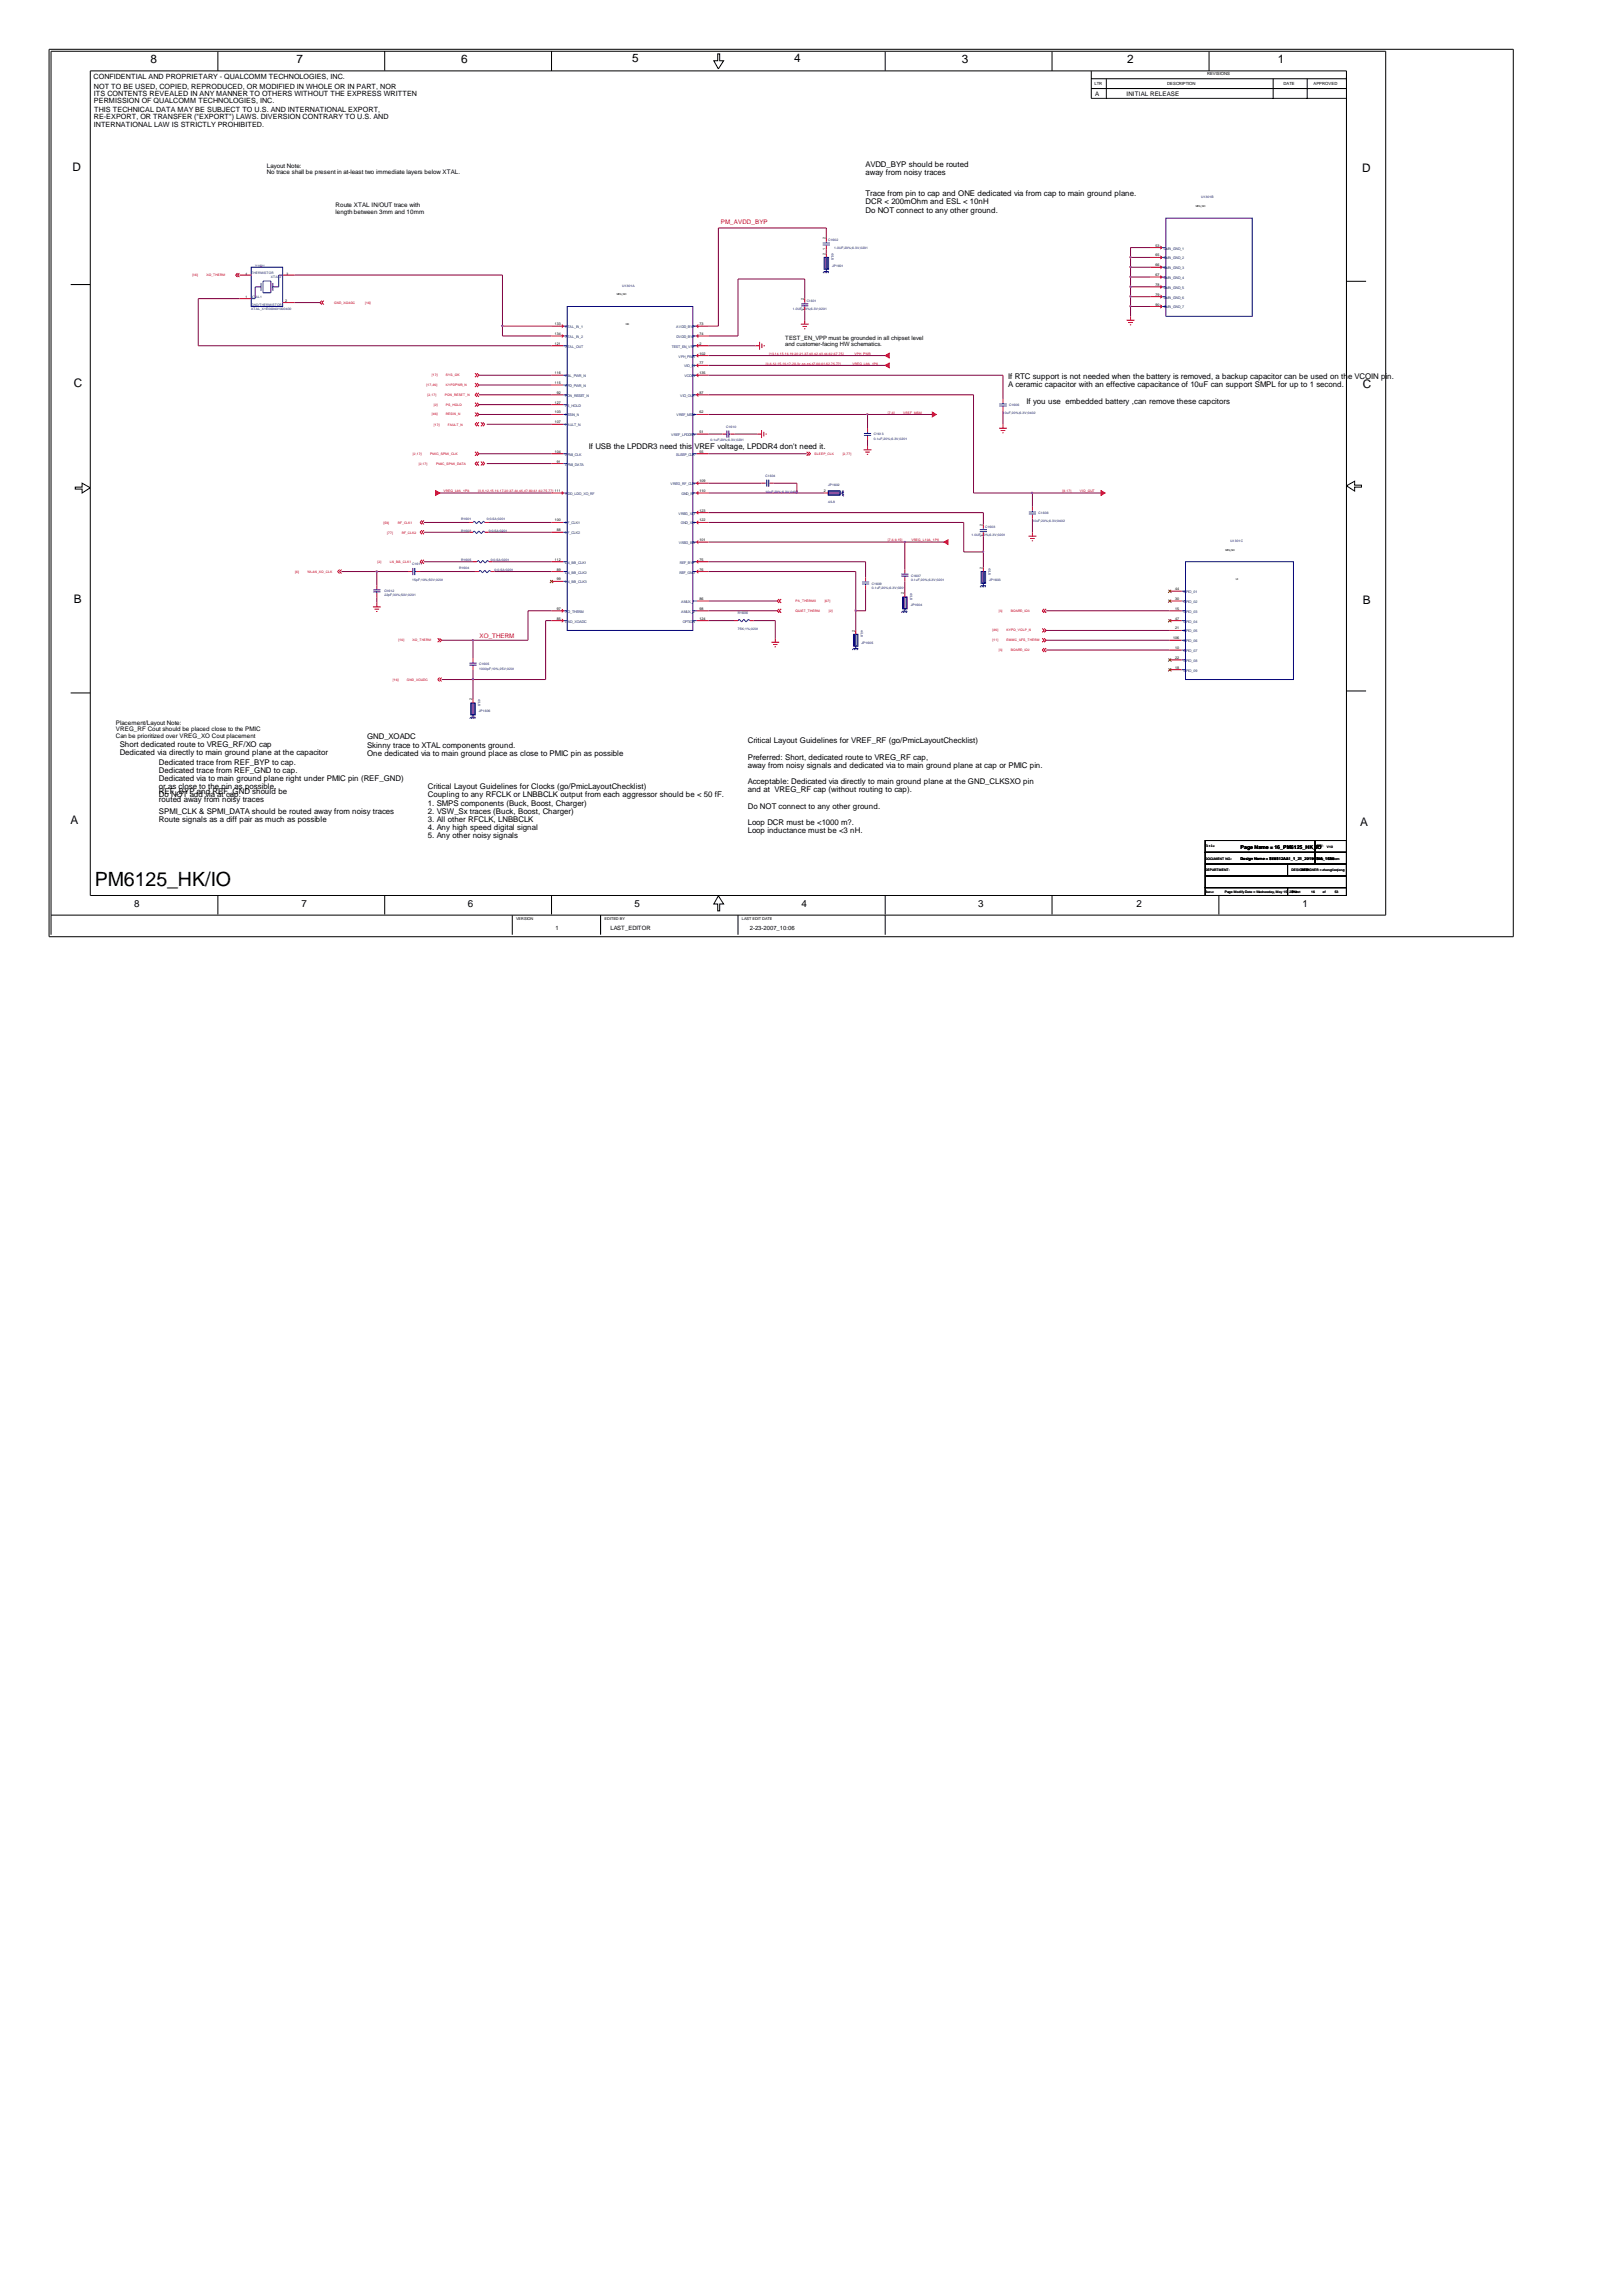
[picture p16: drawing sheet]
<svg xmlns="http://www.w3.org/2000/svg" width="210mm" height="297mm" viewBox="0 0 210 297" stroke-linecap="round" stroke-linejoin="round" font-family="sans-serif">
<defs><g id="words">
<text font-size="2.5" x="12.3" y="114.6">PM6125_HK/IO</text>
<g font-size="1.5">
<text x="19.5" y="8.2">8</text>
<text x="38.4" y="8.1">7</text>
<text x="59.7" y="8.2">6</text>
<text x="81.8" y="8">5</text>
<text x="102.8" y="8">4</text>
<text x="124.5" y="8.1">3</text>
<text x="145.9" y="8.2">2</text>
<text x="165.4" y="8.1">1</text>
<text x="9.4" y="22.1">D</text>
<text x="176.3" y="22.3">D</text>
<text x="9.6" y="50">C</text>
<text x="176.4" y="50.2">C</text>
<text x="9.6" y="78">B</text>
<text x="176.4" y="78.1">B</text>
<text x="9.1" y="106.7">A</text>
<text x="176" y="106.8">A</text>
</g>
<g font-size="1.3">
<text x="17.4" y="117.4">8</text>
<text x="39" y="117.4">7</text>
<text x="60.5" y="117.4">6</text>
<text x="82.1" y="117.4">5</text>
<text x="103.7" y="117.4">4</text>
<text x="126.6" y="117.4">3</text>
<text x="147.1" y="117.4">2</text>
<text x="168.6" y="117.4">1</text>
</g>
<g font-size="1">
<text x="112" y="21.6">AVDD_BYP should be routed</text>
<text x="112" y="22.6">away from noisy traces</text>
<text x="112" y="25.4">Trace from pin to cap and ONE dedicated via from cap to main ground plane.</text>
<text x="112" y="26.4">DCR &lt; 200mOhm and ESL &lt; 10nH</text>
<text x="112" y="27.5">Do NOT connect to any other ground.</text>
<text x="130.5" y="49">If RTC support is not needed when the battery is removed, a backup capacitor can be used on th</text>
<text x="130.5" y="50.1">A ceramic capacitor with an effective capacitance of 10uF can support SMPL for up to 1 second.</text>
<text x="132.8" y="52.2">If you use embedded battery ,can remove these capcitors</text>
<text x="174.5" y="49">e VCOIN pi</text>
<text x="179.5" y="49">n.</text>
<text x="76.2" y="58.1">If USB the LPDDR3 need this</text>
<text x="89.9" y="58.1">VREF voltage, LPDDR4 don't need it.</text>
<text x="47.5" y="95.7">GND_XOADC</text>
<text x="15.5" y="96.7">Short dedicated route to VREG_RF/XO cap</text>
<text x="15.5" y="97.7">Dedicated via directly to main ground plane at the capacitor</text>
<text x="20.6" y="98.9">Dedicated trace from REF_BYP to cap.</text>
<text x="20.6" y="100">Dedicated trace from REF_GND to cap.</text>
<text x="20.6" y="101">Dedicated via to main ground plane right under PMIC pin (REF_GND)</text>
<text x="47.5" y="96.7">Skinny trace to XTAL components ground.</text>
<text x="47.5" y="97.8">One dedicated via to main ground place as close to PMIC pin as possible</text>
<text x="96.8" y="96.2">Critical Layout Guidelines for VREF_RF (go/PmicLayoutChecklist)</text>
<text x="96.8" y="98.3">Preferred: Short, dedicated route to VREG_RF cap,</text>
<text x="96.8" y="99.3">away from noisy signals and dedicated via to main ground plane at cap or PMIC pin.</text>
<text x="96.8" y="101.5">Acceptable: Dedicated via directly to main ground plane at the GND_CLKSXO pin</text>
<text x="20.6" y="105.3">SPMI_CLK &amp; SPMI_DATA should be routed away from noisy traces</text>
<text x="20.6" y="106.3">Route signals as a diff pair as much as possible</text>
<text x="20.6" y="102.7">REF_BYP and REF_GND should be</text>
<text x="20.6" y="103.8">routed away from noisy traces</text>
<text x="20.6" y="102.1">or as close to the pin as possible.</text>
<text x="20.6" y="103.2">Do NOT add via at cap.</text>
<text x="55.4" y="102.1">Critical Layout Guidelines for Clocks (go/PmicLayoutChecklist)</text>
<text x="55.4" y="103.2">Coupling to any RFCLK or LNBBCLK output from each aggressor should be &lt; 50 fF.</text>
<text x="55.4" y="104.2">1. SMPS components (Buck, Boost, Charger)</text>
<text x="55.4" y="105.3">2. VSW_Sx traces (Buck, Boost, Charger)</text>
<text x="55.4" y="106.3">3. All other RFCLK, LNBBCLK</text>
<text x="55.4" y="107.4">4. Any high speed digital signal</text>
<text x="96.8" y="102.5">and at VREG_RF cap (without routing to cap).</text>
<text x="96.8" y="104.6">Do NOT connect to any other ground.</text>
<text x="96.8" y="106.8">Loop DCR must be &lt;1000 m?.</text>
<text x="96.8" y="107.8">Loop inductance must be &lt;3 nH.</text>
<text x="55.4" y="108.4">5. Any other noisy signals</text>
</g>
<g font-size=".9">
<text x="12.1" y="10.3">CONFIDENTIAL AND PROPRIETARY - QUALCOMM TECHNOLOGIES, INC.</text>
<text x="12.1" y="11.5">NOT TO BE USED, COPIED, REPRODUCED, OR MODIFIED IN WHOLE OR IN PART, NOR</text>
<text x="12.1" y="15.4">RE-EXPORT, OR TRANSFER (&quot;EXPORT&quot;) LAWS. DIVERSION CONTRARY TO U.S. AND</text>
<text x="12.1" y="16.4">INTERNATIONAL LAW IS STRICTLY PROHIBITED.</text>
<text x="12.1" y="12.4">ITS CONTENTS REVEALED IN ANY MANNER TO OTHERS WITHOUT THE EXPRESS WRITTEN</text>
<text x="12.1" y="13.3">PERMISSION OF QUALCOMM TECHNOLOGIES, INC.</text>
<text x="12.2" y="14.5">THIS TECHNICAL DATA MAY BE SUBJECT TO U.S. AND INTERNATIONAL EXPORT,</text>
</g>
<g font-size=".8">
<text x="141.7" y="12.5">A</text>
<text x="145.8" y="12.5">INITIAL RELEASE</text>
<text x="34.5" y="21.7">Layout Note:</text>
<text x="34.5" y="22.5">No trace shall be present in at-least two immediate layers below XTAL.</text>
<text x="43.4" y="26.8">Route XTAL IN/OUT trace with</text>
<text x="43.4" y="27.6">length between 3mm and 10mm</text>
<text x="101.6" y="43.9">TEST_EN_VPP must be grounded in all chipset level</text>
<text x="101.6" y="44.7">and customer-facing HW schematics.</text>
<text x="15" y="93.8">Placement/Layout Note:</text>
<text x="15" y="94.6">VREG_RF Cout should be placed close to the PMIC</text>
<text x="15" y="95.4">Can be prioritized over VREG_XO Cout placement</text>
<text x="71.9" y="120.3">1</text>
<text x="79" y="120.3">LAST_EDITOR</text>
<text x="97" y="120.3">2-23-2007_10:06</text>
</g>
<g font-size=".8" fill="#f00">
<text x="93.3" y="28.9">PM_AVDD_BYP</text>
<text x="62.1" y="82.5">XO_THERM</text>
</g>
<text font-size=".7" x="160.5" y="109.9">Page Name = 16_PM6125_HK_IO</text>
<g font-size=".6">
<text x="141.6" y="11">LTR</text>
<text x="151" y="11">DESCRIPTION</text>
<text x="156.2" y="9.8">REVISIONS</text>
<text x="166.1" y="11">DATE</text>
<text x="170" y="11">APPROVED</text>
</g>
<g font-size=".5">
<text x="106.8" y="33" transform="rotate(-90 106.8 33)">2</text>
<text x="106.8" y="32.4" transform="rotate(-90 106.8 32.4)">1</text>
<text x="106.8" y="30.9" transform="rotate(-90 106.8 30.9)">2</text>
<text x="149.5" y="31.9">53</text>
<text x="149.5" y="33.2">65</text>
<text x="149.5" y="34.4">66</text>
<text x="149.5" y="35.7">67</text>
<text x="36.9" y="39">2</text>
<text x="104" y="40.2" transform="rotate(-90 104 40.2)">1</text>
<text x="104" y="38.8" transform="rotate(-90 104 38.8)">2</text>
<text x="149.5" y="37">78</text>
<text x="149.5" y="38.3">79</text>
<text x="149.5" y="39.5">90</text>
<text x="71.8" y="44.6">121</text>
<text x="71.8" y="42.1">133</text>
<text x="71.8" y="43.3">134</text>
<text x="90.5" y="44.6">2</text>
<text x="90.5" y="42.1">73</text>
<text x="90.5" y="43.3">74</text>
<text x="90.5" y="47.1">77</text>
<text x="90.5" y="45.9">102</text>
<text x="71.8" y="53.5">103</text>
<text x="71.8" y="49.7">115</text>
<text x="71.8" y="48.4">116</text>
<text x="71.8" y="52.2">127</text>
<text x="72.1" y="51">92</text>
<text x="90.5" y="53.5">62</text>
<text x="90.5" y="51">87</text>
<text x="90.5" y="48.4">135</text>
<text x="71.8" y="58.6">104</text>
<text x="71.8" y="54.8">107</text>
<text x="72.1" y="59.8">91</text>
<text x="90.5" y="56">51</text>
<text x="90.5" y="58.6">55</text>
<text x="90.5" y="62.4">109</text>
<text x="90.5" y="63.7">110</text>
<text x="106.6" y="63.7">2</text>
<text x="71.8" y="67.5">100</text>
<text x="72.1" y="68.7">88</text>
<text x="90.5" y="70">101</text>
<text x="90.5" y="67.5">122</text>
<text x="90.5" y="66.2">123</text>
<text x="127.1" y="69.5" transform="rotate(-90 127.1 69.5)">1</text>
<text x="127.1" y="68" transform="rotate(-90 127.1 68)">2</text>
<text x="71.8" y="72.5">112</text>
<text x="72.1" y="73.8">89</text>
<text x="72.1" y="75.1">99</text>
<text x="90.5" y="72.5">75</text>
<text x="90.5" y="73.8">76</text>
<text x="90.5" y="77.6">86</text>
<text x="117" y="76.9" transform="rotate(-90 117 76.9)">2</text>
<text x="127.1" y="73.6" transform="rotate(-90 127.1 73.6)">2</text>
<text x="152.1" y="77.6">30</text>
<text x="152.1" y="76.4">44</text>
<text x="72.1" y="80.2">85</text>
<text x="72.1" y="78.9">97</text>
<text x="90.5" y="78.9">98</text>
<text x="90.5" y="80.2">124</text>
<text x="110.6" y="81.7" transform="rotate(-90 110.6 81.7)">2</text>
<text x="151.8" y="82.7">106</text>
<text x="152.1" y="84">10</text>
<text x="152.1" y="78.9">15</text>
<text x="152.1" y="81.4">21</text>
<text x="152.1" y="80.2">47</text>
<text x="152.1" y="86.5">18</text>
<text x="152.1" y="85.2">22</text>
<text x="61.1" y="90.6" transform="rotate(-90 61.1 90.6)">2</text>
<text x="160.5" y="111.3">Design Name = S88512AA1_1_21_20190515_1605</text>
<text x="66.8" y="119">VERSION</text>
<text x="78.2" y="119">EDITED BY</text>
<text x="96" y="119">LAST EDIT DATE</text>
</g>
<g font-size=".5" fill="#004080">
<text x="150.6" y="32.3">C</text>
<text x="150.6" y="33.6">C</text>
<text x="150.6" y="34.8">C</text>
<text x="150.9" y="32.3">MN_GND_1</text>
<text x="150.9" y="33.6">MN_GND_2</text>
<text x="150.9" y="34.8">MN_GND_3</text>
<text x="150.6" y="36.1">C</text>
<text x="150.6" y="37.4">C</text>
<text x="150.6" y="38.6">C</text>
<text x="150.6" y="39.9">C</text>
<text x="150.9" y="36.1">MN_GND_4</text>
<text x="150.9" y="37.4">MN_GND_5</text>
<text x="150.9" y="38.6">MN_GND_6</text>
<text x="150.9" y="39.9">MN_GND_7</text>
<text x="73.2" y="45">X</text>
<text x="73.2" y="42.4">X</text>
<text x="73.2" y="43.7">X</text>
<text x="73.4" y="45">TAL_OUT</text>
<text x="73.4" y="42.4">TAL_IN_1</text>
<text x="73.4" y="43.7">TAL_IN_2</text>
<text x="87" y="45">TEST_EN_VPP</text>
<text x="87.5" y="42.4">AVDD_BYP</text>
<text x="87.5" y="43.7">DVDD_BYP</text>
<text x="87.8" y="46.3">VPH_PWR</text>
<text x="88.5" y="47.5">VIO_IN</text>
<text x="73.2" y="51.3">P</text>
<text x="73.2" y="53.9">R</text>
<text x="73.2" y="50.1">K</text>
<text x="73.2" y="48.8">C</text>
<text x="73.2" y="52.6">P</text>
<text x="73.4" y="51.3">ON_RESET_N</text>
<text x="73.4" y="52.6">S_HOLD</text>
<text x="73.4" y="53.9">ESIN_N</text>
<text x="73.4" y="50.1">PD_PWR_N</text>
<text x="73.4" y="48.8">BL_PWR_N</text>
<text x="87.5" y="53.9">VREF_MSM</text>
<text x="88" y="51.3">VIO_OUT</text>
<text x="88.6" y="48.8">VCOIN</text>
<text x="73.2" y="59">S</text>
<text x="73.2" y="55.1">F</text>
<text x="73.4" y="55.1">AULT_N</text>
<text x="73.4" y="59">PMI_CLK</text>
<text x="86.9" y="56.4">VREF_LPDDR3</text>
<text x="87.5" y="59">SLEEP_CLK</text>
<text x="73.2" y="60.2">S</text>
<text x="73.2" y="64">V</text>
<text x="73.4" y="60.2">PMI_DATA</text>
<text x="73.5" y="64">DD_LDO_XO_RF</text>
<text x="86.8" y="62.8">VREG_RF_CLK</text>
<text x="88.2" y="64">GND_RF</text>
<text x="73.2" y="69.1">R</text>
<text x="73.2" y="67.8">R</text>
<text x="73.4" y="69.1">F_CLK2</text>
<text x="73.4" y="67.8">F_CLK1</text>
<text x="87.8" y="66.6">VREG_XO</text>
<text x="87.8" y="70.4">VREG_BB</text>
<text x="88.1" y="67.8">GND_XO</text>
<text x="73.2" y="74.2">L</text>
<text x="73.2" y="75.5">L</text>
<text x="73.2" y="72.9">L</text>
<text x="73.4" y="74.2">N_BB_CLK2</text>
<text x="73.4" y="75.5">N_BB_CLK3</text>
<text x="73.4" y="72.9">N_BB_CLK1</text>
<text x="87.9" y="74.2">REF_GND</text>
<text x="88" y="72.9">REF_BYP</text>
<text x="153.2" y="76.7">G</text>
<text x="153.5" y="76.7">PIO_01</text>
<text x="73.2" y="80.5">G</text>
<text x="73.2" y="79.3">X</text>
<text x="73.4" y="79.3">O_THERM</text>
<text x="73.5" y="80.5">ND_XOADC</text>
<text x="88.1" y="78">AMUX_1</text>
<text x="88.1" y="79.3">AMUX_2</text>
<text x="88.3" y="80.5">OPTION</text>
<text x="153.2" y="79.3">G</text>
<text x="153.2" y="81.8">G</text>
<text x="153.2" y="78">G</text>
<text x="153.2" y="80.5">G</text>
<text x="153.2" y="83.1">G</text>
<text x="153.5" y="79.3">PIO_03</text>
<text x="153.5" y="81.8">PIO_05</text>
<text x="153.5" y="78">PIO_02</text>
<text x="153.5" y="80.5">PIO_04</text>
<text x="153.5" y="83.1">PIO_06</text>
<text x="153.2" y="84.4">G</text>
<text x="153.2" y="86.9">G</text>
<text x="153.2" y="85.6">G</text>
<text x="153.5" y="84.4">PIO_07</text>
<text x="153.5" y="86.9">PIO_09</text>
<text x="153.5" y="85.6">PIO_08</text>
</g>
<g font-size=".4" fill="#000080">
<text x="155.4" y="25.6">U1301B</text>
<text x="33" y="34.5">Y1601</text>
<text x="107.2" y="31.2">C1602</text>
<text x="107.6" y="32.8" transform="rotate(90 107.6 32.8)">4/L8</text>
<text x="107.7" y="34.5">JP1601</text>
<text x="107.9" y="32.2">1.0UF;20%;6.3V;0201</text>
<text x="32.5" y="40.1">XTAL_X1E000401000400</text>
<text x="80.5" y="37.1">U1301A</text>
<text x="102.6" y="40.1">1.0UF;20%;6.3V;0201</text>
<text x="104.4" y="39.1">C1601</text>
<text x="129.8" y="53.5">10uF;20%;6.3V;0402</text>
<text x="130.6" y="52.5">C1606</text>
<text x="91.9" y="57.1">0.1uF;20%;6.3V;0201</text>
<text x="94" y="55.3">C1610</text>
<text x="113.1" y="56.3">C1613</text>
<text x="113.1" y="56.9">0.1uF;20%;6.3V;0201</text>
<text x="99.1" y="61.7">C1604</text>
<text x="99.1" y="63.7">10uF;20%;6.3V;0402</text>
<text x="107.2" y="62.9">JP1602</text>
<text x="107.2" y="65">4/L8</text>
<text x="59.7" y="67.3">R1601</text>
<text x="59.7" y="68.8">R1603</text>
<text x="63" y="67.3">0;0.5A;0201</text>
<text x="63.2" y="68.8">0;0.5A;0201</text>
<text x="125.7" y="69.3">1.0UF;20%;6.3V;0201</text>
<text x="127.5" y="68.3">C1603</text>
<text x="133.6" y="67.5">10uF;20%;6.3V;0402</text>
<text x="134.4" y="66.5">C1608</text>
<text x="159.3" y="70.1">U1301C</text>
<text x="49.7" y="76.7">C1612</text>
<text x="49.7" y="77.1">22pF;30%;50V;0201</text>
<text x="53.3" y="73.1">C1611</text>
<text x="53.3" y="75.2">15pF;10%;50V;0201</text>
<text x="59.4" y="73.6">R1604</text>
<text x="59.7" y="72.6">R1605</text>
<text x="63.5" y="72.6">0;0.5A;0201</text>
<text x="64" y="73.9">0;0.5A;0201</text>
<text x="112.8" y="75.6">C1609</text>
<text x="112.8" y="76.2">0.1uF;20%;6.3V;0201</text>
<text x="117.8" y="76.7" transform="rotate(90 117.8 76.7)">4/L8</text>
<text x="117.9" y="74.6">C1607</text>
<text x="117.9" y="75.2">0.1uF;20%;6.3V;0201</text>
<text x="127.9" y="73.4" transform="rotate(90 127.9 73.4)">4/L8</text>
<text x="128" y="75.1">JP1603</text>
<text x="95.5" y="79.4">R1606</text>
<text x="95.5" y="81.5">75K;1%;0201</text>
<text x="111.4" y="81.6" transform="rotate(90 111.4 81.6)">4/L8</text>
<text x="111.5" y="83.3">JP1605</text>
<text x="117.9" y="78.4">JP1604</text>
<text x="62" y="86">C1605</text>
<text x="62" y="86.6">1000pF;10%;25V;0201</text>
<text x="61.9" y="90.5" transform="rotate(90 61.9 90.5)">4/L8</text>
<text x="62" y="92.1">JP1606</text>
</g>
<g font-size=".4" fill="#f00">
<text x="24.9" y="35.7">[16]</text>
<text x="26.7" y="35.7">XO_THERM</text>
<text x="43.3" y="39.3">GND_XOADC</text>
<text x="47.2" y="39.3">[16]</text>
<text x="99.1" y="47.2">[3,8,12,15,16,17,20,37,44,45,47,60,61,62,75,77]</text>
<text x="99.5" y="45.9">[13,14,15,18,19,20,21,37,40,42,43,44,62,67,75]</text>
<text x="110.3" y="47.2">VREG_L9A_1P8</text>
<text x="110.6" y="45.9">VPH_PWR</text>
<text x="55.2" y="49.9">[17,46]</text>
<text x="55.3" y="51.3">[2,17]</text>
<text x="55.9" y="48.7">[17]</text>
<text x="55.9" y="53.7">[46]</text>
<text x="56.1" y="52.5">[2]</text>
<text x="57.6" y="51.3">PON_RESET_N</text>
<text x="57.7" y="48.7">SYS_OK</text>
<text x="57.7" y="49.9">KYPDPWR_N</text>
<text x="57.7" y="52.5">PS_HOLD</text>
<text x="57.7" y="53.7">RESIN_N</text>
<text x="114.9" y="53.5">[7,8]</text>
<text x="116.9" y="53.5">VREF_MSM</text>
<text x="53.4" y="58.8">[2,17]</text>
<text x="55.7" y="58.8">PMIC_SPMI_CLK</text>
<text x="56.1" y="55.1">[17]</text>
<text x="58" y="55.1">FAULT_N</text>
<text x="105.4" y="58.9">SLEEP_CLK</text>
<text x="109.1" y="58.9">[2,77]</text>
<text x="54.2" y="60.2">[2,17]</text>
<text x="56.4" y="60.2">PMIC_SPMI_DATA</text>
<text x="57.4" y="63.7">VREG_L9A_1P8</text>
<text x="61.9" y="63.7">[3,8,12,15,16,17,20,37,44,45,47,60,61,62,75,77] 111</text>
<text x="137.5" y="63.7">[8,17]</text>
<text x="139.7" y="63.7">VIO_OUT</text>
<text x="49.6" y="67.8">[58]</text>
<text x="50.1" y="69.1">[77]</text>
<text x="51.5" y="67.8">RF_CLK1</text>
<text x="52" y="69.1">RF_CLK2</text>
<text x="114.9" y="70">[7,8,9,15]</text>
<text x="117.9" y="70">VREG_L10A_1P8</text>
<text x="38.2" y="74.2">[6]</text>
<text x="39.8" y="74.2">WLAN_XO_CLK</text>
<text x="48.9" y="72.9">[2]</text>
<text x="50.5" y="72.9">LN_BB_CLK1</text>
<text x="103" y="77.9">PA_THERM0</text>
<text x="106.7" y="77.9">[67]</text>
<text x="51.6" y="83">[16]</text>
<text x="53.4" y="83">XO_THERM</text>
<text x="103" y="79.1">QUIET_THERM</text>
<text x="107.3" y="79.1">[2]</text>
<text x="128.4" y="81.7">[46]</text>
<text x="128.4" y="83">[11]</text>
<text x="129.2" y="79.1">[3]</text>
<text x="130.3" y="81.7">KYPD_VOLP_N</text>
<text x="130.3" y="83">EMMC_UFS_THERM</text>
<text x="130.8" y="79.1">BOARD_ID3</text>
<text x="50.8" y="88">[16]</text>
<text x="52.7" y="88">GND_XOADC</text>
<text x="129.2" y="84.2">[3]</text>
<text x="130.8" y="84.2">BOARD_ID2</text>
</g>
<g font-size=".4">
<text x="31.7" y="35.5">4</text>
<text x="37.1" y="35.5">3</text>
<text x="31.7" y="38.6">1</text>
<text x="156" y="109.6">Title</text>
<text x="156" y="111.2">DOCUMENT NO.:</text>
<text x="156" y="112.7">DEPARTMENT:</text>
<text x="167.1" y="112.7">DESIGDESIGNER = zhanglieqiang</text>
<text x="168.5" y="112.7">NER:</text>
<text x="170.4" y="111.2">Size</text>
<text x="170.4" y="109.6">REV:</text>
<text x="171.7" y="109.7">V10</text>
<text x="171.9" y="111.2">Custom</text>
<text x="156" y="115.5">Date:</text>
<text x="158.5" y="115.6">Page Modify Date = Wednesday, May 15, 2019</text>
<text x="167.1" y="115.6">Sheet</text>
<text x="169.7" y="115.6">16</text>
<text x="171.2" y="115.6">of</text>
<text x="172.7" y="115.6">53</text>
</g>
<g font-size=".4" fill="#004080">
<text x="32.5" y="35.5">THERMISTOR</text>
<text x="32.5" y="39.6">GND/THERMISTOR</text>
<text x="32.5" y="38.6">XTAL1</text>
<text x="35.1" y="36">XTAL2</text>
</g>
<g font-size=".3">
<text x="154.8" y="26.8">MFG_NO</text>
<text x="79.8" y="38.2">MFG_NO</text>
<text x="81" y="42">HK</text>
<text x="158.6" y="71.2">MFG_NO</text>
<text x="159.9" y="75">UI</text>
</g>
</g></defs>
<g fill="none" stroke="#000" stroke-width=".13">
<path d="M6.3 6.4h189.5v114.8h-189.5zM11.7 9.2h162.5v106.7h-162.5zM28.2 6.6v2.6M49.8 6.6v2.6M71.4 6.6v2.6M92.9 7h.2v.9h.5l-.6 1-.6-1h.5zM114.6 6.6v2.6M136.1 6.6v2.6M141.2 9.2v3.5h33M141.2 11.5h33M141.2 10.2h33M143.2 10.2v2.5"/>
<path d="M156.5 6.6v2.6M164.8 10.2v2.5M169.2 10.2v2.5M9.1 36.8h2.6M174.2 36.4h2.6M9.7 63h.9v-.5l1.1 .6-1.1 .7v-.5h-.9zM174.2 62.9l1.1-.6v.5h.9v.2h-.9v.5zM9.1 89.6h2.6M174.2 89.4h2.6M6.6 118.4h172.7v-111.8h-172.7v114.3M28.2 115.9v2.4M49.8 115.9v2.4"/>
<path d="M66.3 118.4v2.5M71.4 115.9v2.4M77.7 118.4v2.5M93 115.9l.6 1.1h-.5v.8h-.2v-.8h-.5zM95.5 118.4v2.5M114.6 115.9v2.4M114.6 118.4v2.5M136.1 115.9v2.4M156 108.7h14.2v1.6h-14.2zM156 110.3h14.2v1.5h-14.2zM156 114.8h10.6v1.1h-10.6zM156 113.3h18.2v1.5h-18.2z"/>
<path d="M156 111.8h18.2v1.5h-18.2zM157.7 115.9v2.4M166.6 114.8h7.6v1.1h-7.6zM166.6 111.8h7.6v1.5h-7.6zM170.2 108.7h4v1.6h-4zM170.2 110.3h4v1.5h-4z"/>
</g>
<g fill="none" stroke="#f00" stroke-width=".13">
<path d="M30.7 35.3l-.2 .3 .2 .2M31 35.3l-.3 .3 .3 .2M31 35.6h1.5M31 38.6h1.5M36.6 35.6h1.5M36.6 39.1h1.5M41.7 38.9l-.3 .2 .3 .3M41.9 38.9l-.2 .2 .2 .3M104.1 38.6v.5M104.1 39.7v.5M106.9 30.8v.5M106.9 31.8v.5"/>
<path d="M106.9 32.8v.5M148.8 32h1.6M148.8 33.3h1.6M148.8 34.6h1.6M148.8 35.8h1.6M148.8 37.1h1.6M148.8 38.4h1.6M148.8 39.7h1.6M61.5 48.3l.2 .2-.2 .3M61.5 49.6l.2 .2-.2 .3M61.5 52.1l.2 .3-.2 .2M61.5 53.4l.2 .2-.2 .3"/>
<path d="M61.5 58.4l.2 .3-.2 .3M61.7 50.8l-.2 .3 .2 .2M61.7 54.6l-.2 .3 .2 .2M61.7 48.3l.3 .2-.3 .3M61.7 49.6l.3 .2-.3 .3M61.7 52.1l.3 .3-.3 .2M61.7 53.4l.3 .2-.3 .3M61.7 58.4l.3 .3-.3 .3M61.7 59.7l-.2 .3 .2 .2M62 50.8l-.3 .3 .3 .2M62 54.6l-.3 .3 .3 .2M62 59.7l-.3 .3 .3 .2"/>
<path d="M62.2 54.6l.3 .3-.3 .2M62.2 59.7l.3 .3-.3 .2M62.5 54.6l.2 .3-.2 .2M62.5 59.7l.2 .3-.2 .2M71.4 44.7h1.5M71.4 58.7h1.5M71.4 53.6h1.5M71.4 42.2h1.5M71.4 43.5h1.5M71.4 51.1h1.5M71.4 60h1.5M71.4 54.9h1.5"/>
<path d="M71.4 49.8h1.5M71.4 48.5h1.5M71.4 52.4h1.5M90.2 44.7h1.5M90.2 56.2h1.5M90.2 58.7h1.5M90.2 53.6h1.5M90.2 42.2h1.5M90.2 43.5h1.5M90.2 47.3h1.5M90.2 51.1h1.5M90.2 46h1.5"/>
<path d="M90.2 48.5h1.5M93.5 56.2h.5M94.5 56.2h.5M97.8 44.7h.5M98 56.2h.6M98.3 44.2v1M98.6 55.7v1M98.6 44.4v.6M98.8 55.9v.6M98.9 44.6v.2M99.1 56.1v.1M103.6 41.9h1"/>
<path d="M103.8 42.2h.6M104.1 42.5h.1M104.1 41.4v.5M104.4 58.4l.2 .3-.2 .3M104.6 58.4l.3 .3-.3 .3M111.8 58.2h1M112 58.5h.6M112.2 58.8h.2M112.3 55.4v.5M112.3 56.4v.5M112.3 57.7v.5M129.3 55.4h1"/>
<path d="M129.5 55.7h.6M129.7 56h.2M129.8 51.6v.5M129.8 52.6v.5M129.8 54.9v.5M145.8 41.4h1M146 41.7h.6M146.2 42h.2M146.3 40.9v.5M43.9 73.7l-.2 .2 .2 .3M44.2 73.7l-.3 .2 .3 .3M48.3 78.5h1"/>
<path d="M48.5 78.8h.6M48.7 79.1h.2M48.8 75.7v.5M48.8 76.7v.5M48.8 78v.5M52.8 73.9h.5M53.8 73.9h.6M54.6 72.4l-.2 .3 .2 .2M54.6 67.3l-.2 .3 .2 .2M54.6 68.6l-.2 .3 .2 .2M54.9 72.4l-.3 .3 .3 .2M54.9 67.3l-.3 .3 .3 .2"/>
<path d="M54.9 68.6l-.3 .3 .3 .2M60.7 67.6h.5M60.7 68.9h.5M61.2 72.7h.5M61.5 73.9h.5M62.7 67.6h.5M62.7 68.9h.5M63.2 72.7h.6M63.5 73.9h.5M71.4 67.6h1.5M71.4 63.8h1.5M71.4 72.7h1.5"/>
<path d="M71.4 73.9h1.5M71.4 68.9h1.5M71.4 79h1.5M71.4 75.2h1.5M90.2 67.6h1.5M90.2 63.8h1.5M90.2 72.7h1.5M90.2 62.5h1.5M90.2 73.9h1.5M90.2 77.8h1.5M90.2 79h1.5M90.2 70.1h1.5"/>
<path d="M90.2 66.3h1.5M98.6 62.5h.5M99.6 62.5h.5M100.8 77.5l-.2 .3 .2 .2M100.8 78.8l-.2 .2 .2 .3M101.1 77.5l-.3 .3 .3 .2M101.1 78.8l-.3 .2 .3 .3M106.7 63.8h.5M112 74.7v.5M112 75.7v.5M117.1 73.7v.5M117.1 74.7v.5"/>
<path d="M117.1 76.7v.5M127.3 67.8v.6M127.3 68.9v.5M127.3 73.4v.5M133.1 69.4h1M133.3 69.7h.6M133.5 70h.2M133.6 65.6v.5M133.6 66.6v.5M133.6 68.9v.5M135.1 78.8l-.2 .2 .2 .3M135.4 78.8l-.3 .2 .3 .3"/>
<path d="M151.4 77.8h1.5M151.4 79h1.5M151.4 76.5h1.5M56.6 82.6l.3 .2-.3 .3M56.9 87.7l-.3 .2 .3 .3M56.9 82.6l.2 .2-.2 .3M57.1 87.7l-.2 .2 .2 .3M61.2 85.1v.5M61.2 86.1v.5M61.2 90.5v.5M71.4 80.3h1.5M90.2 80.3h1.5"/>
<path d="M95 80.3h.5M97 80.3h.5M99.8 83.1h1M100 83.4h.6M100.2 83.7h.2M100.3 82.6v.5M110.7 81.6v.5M134.9 81.3l.2 .3-.2 .2M134.9 82.6l.2 .2-.2 .3M135.1 81.3l.3 .3-.3 .2M135.1 82.6l.3 .2-.3 .3M135.1 83.8l-.2 .3 .2 .3"/>
<path d="M135.4 83.8l-.3 .3 .3 .3M151.4 80.3h1.5M151.4 84.1h1.5M151.4 86.6h1.5M151.4 81.6h1.5M151.4 85.4h1.5M151.4 82.8h1.5"/>
</g>
<g fill="#f00" stroke="#f00" stroke-width=".13">
<path d="M56.4 63.5l.5 .3-.5 .3z" fill-rule="evenodd"/>
<path d="M114.6 46l.5-.3v.6z" fill-rule="evenodd"/>
<path d="M114.6 47.3l.5-.3v.6z" fill-rule="evenodd"/>
<path d="M120.6 53.3l.6 .3-.6 .3z" fill-rule="evenodd"/>
<path d="M142.5 63.5l.5 .3-.5 .3z" fill-rule="evenodd"/>
<path d="M122.2 70.1l.5-.3v.6z" fill-rule="evenodd"/>
<path d="M150.2 31.9l.2 .1-.2 .2z" fill-rule="evenodd"/>
<path d="M150.2 33.2l.2 .1-.2 .1z" fill-rule="evenodd"/>
<path d="M150.2 34.4l.2 .2-.2 .1z" fill-rule="evenodd"/>
<path d="M150.2 35.7l.2 .1-.2 .2z" fill-rule="evenodd"/>
<path d="M150.2 37l.2 .1-.2 .1z" fill-rule="evenodd"/>
<path d="M150.2 38.3l.2 .1-.2 .1z" fill-rule="evenodd"/>
<path d="M150.2 39.5l.2 .2-.2 .1z" fill-rule="evenodd"/>
<path d="M90.2 44.7l.1-.1v.3z" fill-rule="evenodd"/>
<path d="M90.2 42.2l.1-.1v.2z" fill-rule="evenodd"/>
<path d="M90.2 43.5l.1-.2v.3z" fill-rule="evenodd"/>
<path d="M90.2 72.7l.1-.2v.3z" fill-rule="evenodd"/>
<path d="M90.2 73.9l.1-.1v.3z" fill-rule="evenodd"/>
<path d="M90.2 47.3l.1-.2v.3z" fill-rule="evenodd"/>
<path d="M72.8 80.2l.1 .1-.1 .1z" fill-rule="evenodd"/>
<path d="M90.2 51.1l.1-.1v.2z" fill-rule="evenodd"/>
<path d="M72.8 78.9l.1 .1-.1 .1z" fill-rule="evenodd"/>
<path d="M90.2 70.1l.1-.1v.3z" fill-rule="evenodd"/>
<path d="M90.3 45.9v.2l-.1-.1z" fill-rule="evenodd"/>
<path d="M90.2 62.5l.1-.1v.2z" fill-rule="evenodd"/>
<path d="M90.2 63.8l.1-.1v.2z" fill-rule="evenodd"/>
<path d="M72.8 63.7l.1 .1-.1 .1z" fill-rule="evenodd"/>
<path d="M90.2 67.6l.1-.1v.2z" fill-rule="evenodd"/>
<path d="M90.2 66.3l.1-.1v.2z" fill-rule="evenodd"/>
<path d="M72.8 42.1l.1 .1-.1 .1z" fill-rule="evenodd"/>
<path d="M72.8 43.3l.1 .2-.1 .1z" fill-rule="evenodd"/>
<path d="M90.2 48.5l.1-.1v.3z" fill-rule="evenodd"/>
</g>
<g fill="none" stroke="#00f" stroke-width=".13">
<path d="M32.5 34.6h4.1v5.1h-4.1zM33.8 36.6v1M33.8 37.1h-.8v1.5h-.5M34 36.4h1.1v1.5h-1.1zM35.3 36.6v1M36.6 35.6h-.5v1.5h-.8M73.4 39.7h16.3v41.9h-16.3zM103.7 39.3h.9M103.7 39.6h.9M104.1 39.1v.2M104.1 39.6v.1M106.5 31.4h.9"/>
<path d="M106.5 31.7h.9M106.5 35.3l.1-.2h.6l-.1 .2M106.6 33.3h.6v1.5h-.6zM106.8 33.3h.3v1.5h-.3zM106.8 35.1l-.1 .2M106.9 31.3v.1M106.9 31.7v.1M106.9 33.3v1.8M107 35.1l-.1 .2M150.4 37.1h.5M150.4 32h.5M150.4 33.3h.5"/>
<path d="M150.4 34.6h.5M150.4 35.8h.5M150.4 38.4h.5M150.4 39.7h.5M150.9 28.2h11.2v12.7h-11.2zM72.9 42.2h.5M72.9 43.5h.5M72.9 44.7h.5M72.9 48.5h.5M72.9 49.8h.5M72.9 51.1h.5M72.9 52.4h.5"/>
<path d="M72.9 53.6h.5M72.9 54.9h.5M72.9 58.7h.5M72.9 60h.5M89.7 56.2h.5M89.7 42.2h.5M89.7 43.5h.5M89.7 44.7h.5M89.7 48.5h.5M89.7 51.1h.5M89.7 53.6h.5M89.7 58.7h.5"/>
<path d="M89.7 46h.5M89.7 47.3h.5M94 56.2h.1M94.1 55.7v.9M94.3 56.2h.2M94.3 55.7v.9M111.8 56.1h.9M111.8 56.3h.9M112.3 55.9v.2M112.3 56.3v.1M129.3 52.3h1M129.3 52.5h1"/>
<path d="M129.8 52.1v.2M129.8 52.5v.1M48.3 76.6h.9M48.3 76.3h.9M48.8 76.2v.1M48.8 76.6v.1M53.3 73.9h.1M53.4 73.5v.9M53.7 73.9h.1M53.7 73.5v.9M61.2 67.6l.2-.2 .3 .4 .3-.4 .3 .4 .3-.4 .1 .2M61.2 68.9l.2-.2 .3 .3 .3-.3 .3 .3 .3-.3 .1 .2"/>
<path d="M61.7 72.7l.2-.2 .3 .3 .3-.3 .3 .3 .3-.3 .1 .2M62 73.9l.1-.1 .3 .3 .3-.3 .3 .3 .3-.3 .2 .1M72.9 63.8h.5M72.9 67.6h.5M72.9 68.9h.5M72.9 72.7h.5M72.9 73.9h.5M72.9 75.2h.5M72.9 79h.5M89.7 63.8h.5M89.7 62.5h.5M89.7 67.6h.5"/>
<path d="M89.7 72.7h.5M89.7 73.9h.5M89.7 79h.5M89.7 66.3h.5M89.7 70.1h.5M89.7 77.8h.5M99.1 62.5h.1M99.2 62v1M99.5 62.5h.1M99.5 62v1M107.2 63.6h1.5v.4h-1.5zM107.2 63.5h1.5v.6h-1.5z"/>
<path d="M107.2 63.8h1.8M109 63.7l.2 .1M109 63.9l.2 .1M109.2 63.6l-.2-.1v.6l.2 .1M111.5 75.6h1M111.5 75.3h1M112 75.2v.1M112 75.6v.1M116.6 74.5h1M116.6 74.3h1M116.7 79.3l.1-.2h.6l-.1 .2M116.8 77.2h.6v1.6h-.6z"/>
<path d="M116.9 77.2h.4v1.6h-.4zM117 79.1l-.1 .2M117.1 74.2v.1M117.1 74.5v.2M117.1 77.2v1.8M117.2 79.1l-.1 .2M126.8 68.5h.9M126.8 68.8h.9M126.8 76l.2-.2h.6l-.1 .2M127 73.9h.6v1.6h-.6zM127.1 73.9h.3v1.6h-.3zM127.2 75.8l-.2 .2"/>
<path d="M127.3 68.4v.1M127.3 68.8v.1M127.3 73.9v1.8M127.3 75.8v.2M133.1 66.2h1M133.1 66.5h1M133.6 66.1v.1M133.6 66.5v.1M152.9 79h.5M152.9 77.8h.5M152.9 76.5h.5M153.4 72.7h14v15.2h-14z"/>
<path d="M60.7 85.8h1M60.7 86h1M60.8 93l.1-.2h.6l-.1 .2M60.9 91h.6v1.5h-.6zM61 91h.4v1.5h-.4zM61.1 92.8l-.1 .2M61.2 85.6v.2M61.2 86v.1M61.2 91v1.7M61.3 92.8l-.1 .2M72.9 80.3h.5M89.7 80.3h.5"/>
<path d="M95.5 80.3l.2-.2 .3 .4 .3-.4 .3 .4 .3-.4 .1 .2M110.3 84.1l.1-.2h.6v.2M110.4 82.1h.6v1.5h-.6zM110.6 82.1h.3v1.5h-.3zM110.7 83.9l-.2 .2M110.7 82.1v1.7M110.8 83.9l-.1 .2M152.9 80.3h.5M152.9 81.6h.5M152.9 82.8h.5M152.9 84.1h.5M152.9 85.4h.5"/>
<path d="M152.9 86.6h.5"/>
</g>
<path d="M71.2 75l.4 .4M71.5 75l-.3 .4M151.2 77.6l.4 .4M151.2 76.3l.4 .4M151.6 77.6l-.4 .4M151.6 76.3l-.4 .4M151.2 86.5l.4 .4M151.2 85.2l.4 .4M151.2 80.1l.4 .4M151.6 86.5l-.4 .4M151.6 85.2l-.4 .4M151.6 80.1l-.4 .4" fill="none" stroke="#804000" stroke-width=".13"/>
<path d="M146.3 33.3h2.5M146.3 34.6h2.5M146.3 35.8h2.5M146.3 37.1h2.5M146.3 38.4h2.5M146.3 39.7h2.5M148.8 32h-2.5v8.9M91.7 44.7h6.1M104.1 40.2v1.2M91.7 80.3h3.3" fill="none" stroke="#800040" stroke-width=".13"/>
<g fill="#f0f" stroke="#f0f" stroke-width=".13">
<path d="M146.2 34.5h.1v.1h-.1z" fill-rule="evenodd"/>
<path d="M146.2 35.8h.1v.1h-.1z" fill-rule="evenodd"/>
<path d="M146.2 38.3h.1v.1h-.1z" fill-rule="evenodd"/>
<path d="M146.2 39.6h.1v.1h-.1z" fill-rule="evenodd"/>
<path d="M146.2 33.2h.1v.1h-.1z" fill-rule="evenodd"/>
<path d="M146.2 37h.1v.1h-.1z" fill-rule="evenodd"/>
</g>
<path d="M6.9 118.1h.9v.1h-.9z" fill="#fff"/>
<path d="M93 29.5h13.9v1.3M63 54.9h8.4M91.7 51.1h34.3v12.7h16.5M54.9 67.6h5.8M54.9 68.9h5.8M91.7 77.8h8.9M133.6 63.8v1.8M61.2 86.6v3.9M71.4 80.3h-.8v7.6h-9.4M135.4 82.8h16M135.4 81.6h16" fill="none" stroke="#800040" stroke-width=".13"/>
<g fill="#f0f" stroke="#f0f" stroke-width=".13">
<path d="M133.5 63.7h.1v.1h-.1z" fill-rule="evenodd"/>
<path d="M61.1 87.8h.1v.1h-.1z" fill-rule="evenodd"/>
</g>
<path d="M93 118.1h.9v.1h-.9z" fill="#fff"/>
<path d="M91.7 63.8h11.4" fill="none" stroke="#800040" stroke-width=".13"/>
<path d="M103 63.7h.1v.1h-.1z" fill-rule="evenodd" fill="#f0f" stroke="#f0f" stroke-width=".13"/>
<path d="M6.9 118.1h.9v.1h-.9z" fill="#fff"/>
<path d="M91.7 67.6h33v3.8h2.6v2M100.1 62.5h3v1.3h3.6M127.3 66.3v1.5" fill="none" stroke="#800040" stroke-width=".13"/>
<path d="M127.2 71.3h.1v.1h-.1z" fill-rule="evenodd" fill="#f0f" stroke="#f0f" stroke-width=".13"/>
<path d="M6.9 118.1h.9v.1h-.9z" fill="#fff"/>
<path d="M91.7 73.9h19v5.1h1.3M112 72.7v2" fill="none" stroke="#800040" stroke-width=".13"/>
<path d="M110.7 78.9h.1v.1h-.1z" fill-rule="evenodd" fill="#f0f" stroke="#f0f" stroke-width=".13"/>
<path d="M6.9 118.1h.9v.1h-.9z" fill="#fff"/>
<path d="M91.7 46h22.9M44.2 73.9h4.6M110.7 79v2.6" fill="none" stroke="#800040" stroke-width=".13"/>
<path d="M44.2 118.1h1v.1h-1z" fill="#fff"/>
<path d="M117.1 75.2v1.5" fill="none" stroke="#800040" stroke-width=".13"/>
<path d="M6.9 118.1h.9v.1h-.9z" fill="#fff"/>
<path d="M91.7 47.3h22.9M56.9 63.8h14.5" fill="none" stroke="#800040" stroke-width=".13"/>
<path d="M103.4 46.8h1.3v.1h-1.3z" fill="#fff"/>
<g fill="none" stroke="#800040" stroke-width=".13">
<path d="M93 29.5v12.7h-1.3M25.7 44.7h45.7M62 53.6h9.4M62 52.4h9.4M62 49.8h9.4M62 58.7h9.4M62 48.5h9.4M62 51.1h9.4M63 60h8.4M91.7 53.6h20.6M91.7 58.7h12.7M54.9 72.7h6.3"/>
<path d="M71.4 79h-3.1v3.8h-7.1v2.3M91.7 70.1h25.4v3.6M91.7 72.7h20.3M91.7 79h8.9M91.7 66.3h35.6"/>
</g>
<g fill="#f0f" stroke="#f0f" stroke-width=".13">
<path d="M112.2 53.5h.1v.1h-.1z" fill-rule="evenodd"/>
<path d="M117 70.1h.1h-.1z" fill-rule="evenodd"/>
<path d="M61.1 82.8h.1h-.1z" fill-rule="evenodd"/>
</g>
<path d="M6.9 118.1h.9v.1h-.9z" fill="#fff"/>
<path d="M104.1 38.6v-2.5h-8.6v7.4h-3.8M91.7 48.5h38.1v3.1M91.7 62.5h6.9" fill="none" stroke="#800040" stroke-width=".13"/>
<path d="M91.7 118.1h1v.1h-1z" fill="#fff"/>
<g fill="none" stroke="#800040" stroke-width=".13">
<path d="M31 38.6h-5.3v6.1M38.1 35.6h26.9v7.9h6.4M38.1 39.1h3.3M106.9 32.3v.5M65 42.2h6.4M91.7 56.2h1.8M95 56.2h3M112.3 56.9v.8M120.6 53.6h-8.3v1.8M129.8 53.1v1.8M48.8 77.2v.8M52.8 73.9h-4v1.8"/>
<path d="M54.4 73.9h7.1M63.2 67.6h8.2M63.2 68.9h8.2M63.8 72.7h7.6M64 73.9h7.4M112 76.2v2.8M117.1 70.1h5.1M127.3 69.4v2M133.6 67.1v1.8M135.4 79h16M57.1 87.9h4.1M57.1 82.8h4.1"/>
<path d="M97.5 80.3h2.8v2.3M135.4 84.1h16"/>
</g>
<g fill="#f0f" stroke="#f0f" stroke-width=".13">
<path d="M64.9 42.1h.1v.1h-.1z" fill-rule="evenodd"/>
<path d="M48.7 73.9h.1v.1h-.1z" fill-rule="evenodd"/>
<path d="M146.2 34.5h.1v.1h-.1z" fill-rule="evenodd"/>
<path d="M146.2 35.8h.1v.1h-.1z" fill-rule="evenodd"/>
<path d="M146.2 38.3h.1v.1h-.1z" fill-rule="evenodd"/>
<path d="M146.2 39.6h.1v.1h-.1z" fill-rule="evenodd"/>
<path d="M146.2 33.2h.1v.1h-.1z" fill-rule="evenodd"/>
<path d="M146.2 37h.1v.1h-.1z" fill-rule="evenodd"/>
<path d="M133.5 63.7h.1v.1h-.1z" fill-rule="evenodd"/>
<path d="M61.1 87.8h.1v.1h-.1z" fill-rule="evenodd"/>
<path d="M103 63.7h.1v.1h-.1z" fill-rule="evenodd"/>
<path d="M127.2 71.3h.1v.1h-.1z" fill-rule="evenodd"/>
<path d="M110.7 78.9h.1v.1h-.1z" fill-rule="evenodd"/>
<path d="M112.2 53.5h.1v.1h-.1z" fill-rule="evenodd"/>
<path d="M117 70.1h.1h-.1z" fill-rule="evenodd"/>
<path d="M61.1 82.8h.1h-.1z" fill-rule="evenodd"/>
<path d="M64.9 42.1h.1v.1h-.1z" fill-rule="evenodd"/>
<path d="M48.7 73.9h.1v.1h-.1z" fill-rule="evenodd"/>
</g>
<use href="#words"/>
</svg>
